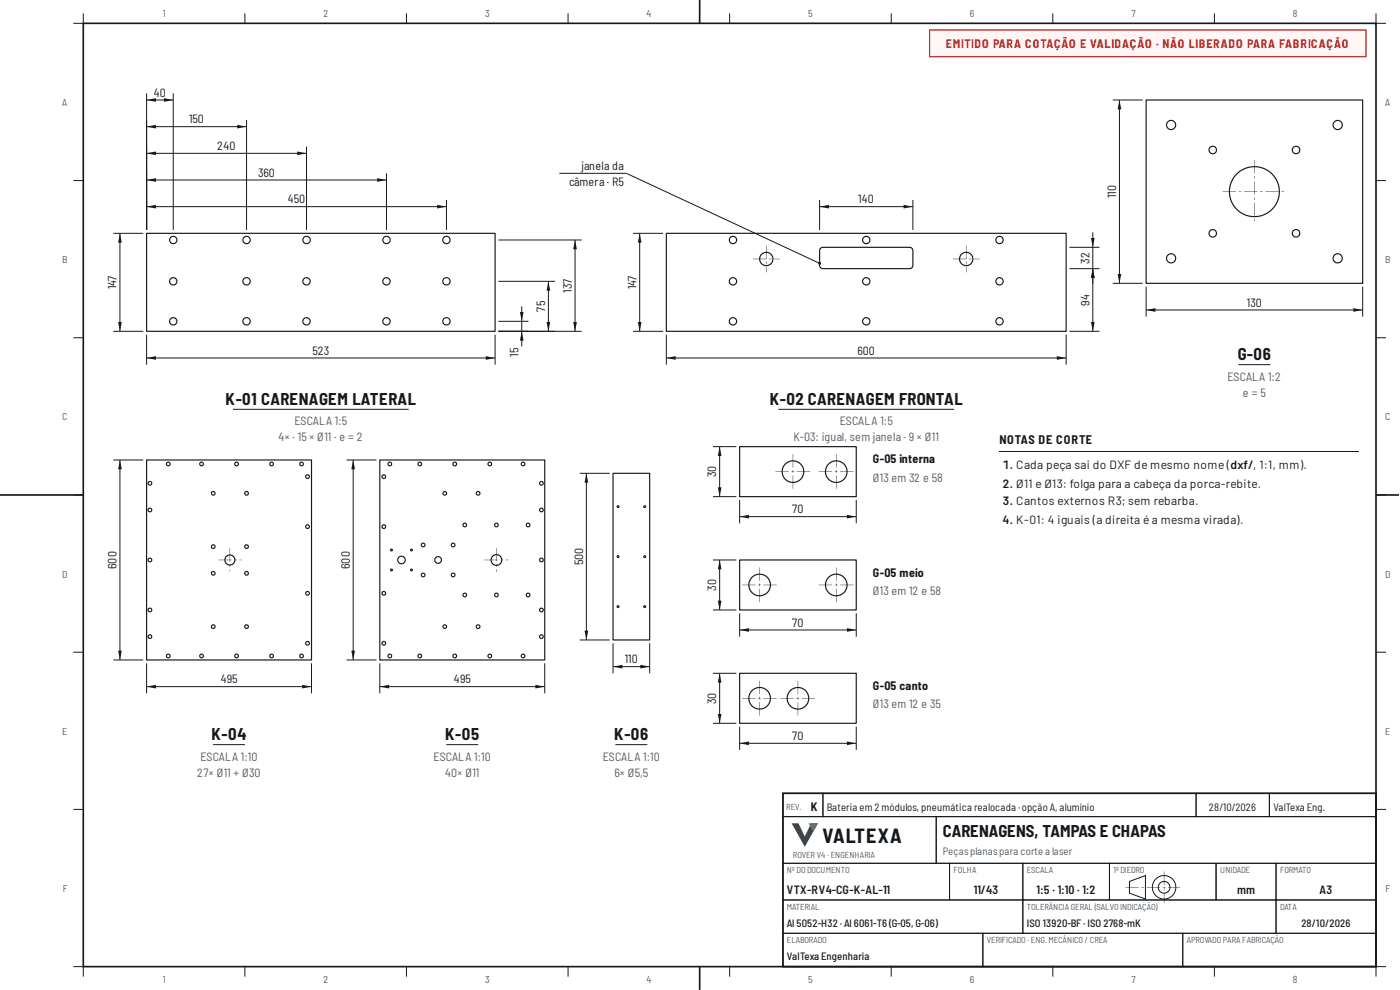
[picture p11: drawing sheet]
<svg xmlns="http://www.w3.org/2000/svg" width="420mm" height="297mm" viewBox="0 0 420 297" stroke-linecap="round" stroke-linejoin="round" font-family="sans-serif">
<defs><g id="words">
<text font-size="6" fill="#15191e" x="246.9" y="252.9">VALTEXA</text>
<g font-size="5" fill="#15191e">
<text x="371.5" y="108">G-06</text>
<text x="67.7" y="121.4">K-01 CARENAGEM LATERAL</text>
<text x="231" y="121.4">K-02 CARENAGEM FRONTAL</text>
<text x="63.5" y="222">K-04</text>
<text x="133.6" y="222">K-05</text>
<text x="184.4" y="222">K-06</text>
<text x="283" y="251.2">CARENAGENS, TAMPAS E CHAPAS</text>
</g>
<text font-size="3.7" fill="#15191e" x="300" y="133.4">NOTAS DE CORTE</text>
<text font-size="3.6" fill="#b3261e" x="283.9" y="14.5">EMITIDO PARA COTAÇÃO E VALIDAÇÃO · NÃO LIBERADO PARA FABRICAÇÃO</text>
<g font-size="3.6" fill="#15191e">
<text x="46.1" y="29">40</text>
<text x="56.7" y="37">150</text>
<text x="65.2" y="45">240</text>
<text x="77.5" y="53">360</text>
<text x="174.5" y="51">janela da</text>
<text x="170.8" y="55.9">câmera · R5</text>
<text x="335" y="59.5" transform="rotate(-90 335 59.5)">110</text>
<text x="86.4" y="61">450</text>
<text x="257.6" y="61">140</text>
<text x="327" y="79.1" transform="rotate(-90 327 79.1)">32</text>
<text x="35" y="86.8" transform="rotate(-90 35 86.8)">147</text>
<text x="171.6" y="87.8" transform="rotate(-90 171.6 87.8)">137</text>
<text x="191" y="86.8" transform="rotate(-90 191 86.8)">147</text>
<text x="163.6" y="93.5" transform="rotate(-90 163.6 93.5)">75</text>
<text x="327" y="91.7" transform="rotate(-90 327 91.7)">94</text>
<text x="374.2" y="92">130</text>
<text x="93.8" y="106.4">523</text>
<text x="155.6" y="107" transform="rotate(-90 155.6 107)">15</text>
<text x="257.3" y="106.4">600</text>
<text x="215" y="143.2" transform="rotate(-90 215 143.2)">30</text>
<text x="262" y="139">G-05 interna</text>
<text x="301" y="140.8">1. Cada peça sai do DXF de mesmo nome (dxf/, 1:1, mm).</text>
<text x="301" y="146.3">2. Ø11 e Ø13: folga para a cabeça da porca-rebite.</text>
<text x="237.8" y="154">70</text>
<text x="301" y="151.6">3. Cantos externos R3; sem rebarba.</text>
<text x="301" y="157.2">4. K-01: 4 iguais (a direita é a mesma virada).</text>
<text x="35" y="170.6" transform="rotate(-90 35 170.6)">600</text>
<text x="105" y="170.6" transform="rotate(-90 105 170.6)">600</text>
<text x="175" y="169.6" transform="rotate(-90 175 169.6)">500</text>
<text x="262" y="173">G-05 meio</text>
<text x="215" y="177.2" transform="rotate(-90 215 177.2)">30</text>
<text x="237.8" y="188">70</text>
<text x="187.5" y="199">110</text>
<text x="66.2" y="205">495</text>
<text x="136.2" y="205">495</text>
<text x="262" y="207">G-05 canto</text>
<text x="215" y="211.2" transform="rotate(-90 215 211.2)">30</text>
<text x="237.8" y="222">70</text>
<text x="243.3" y="243.2">K</text>
<text x="236.2" y="268.1">VTX-RV4-CG-K-AL-11</text>
<text x="292.3" y="268.1">11/43</text>
<text x="311.1" y="268.1">1:5 · 1:10 · 1:2</text>
<text x="371.4" y="268.1">mm</text>
<text x="396" y="268.1">A3</text>
</g>
<g font-size="3.6" fill="#505b66">
<text x="368.4" y="114.2">ESCALA 1:2</text>
<text x="373.1" y="119">e = 5</text>
<text x="88.4" y="127.6">ESCALA 1:5</text>
<text x="252.1" y="127.6">ESCALA 1:5</text>
<text x="83.6" y="132.4">4× · 15 × Ø11 · e = 2</text>
<text x="238.2" y="132.4">K-03: igual, sem janela · 9 × Ø11</text>
<text x="262" y="144.5">Ø13 em 32 e 58</text>
<text x="262" y="178.5">Ø13 em 12 e 58</text>
<text x="262" y="212.5">Ø13 em 12 e 35</text>
<text x="59.2" y="233">27× Ø11 + Ø30</text>
<text x="60.1" y="228.2">ESCALA 1:10</text>
<text x="130.1" y="228.2">ESCALA 1:10</text>
<text x="133.6" y="233">40× Ø11</text>
<text x="180.9" y="228.2">ESCALA 1:10</text>
<text x="184.5" y="233">6× Ø5,5</text>
</g>
<g font-size="3.2" fill="#15191e">
<text x="248.2" y="243.2">Bateria em 2 módulos, pneumática realocada ·opção A, alumínio</text>
<text x="362.9" y="243.2">28/10/2026</text>
<text x="382.2" y="243.2">ValTexa Eng.</text>
<text x="236.2" y="278.1">Al 5052-H32 · Al 6061-T6 (G-05, G-06)</text>
<text x="308.2" y="278.1">ISO 13920-BF · ISO 2768-mK</text>
<text x="390.6" y="278.1">28/10/2026</text>
<text x="236.2" y="288.1">ValTexa Engenharia</text>
</g>
<text font-size="3.2" fill="#505b66" x="283" y="256.6">Peçasplanaspara corte a laser</text>
<g font-size="3" fill="#505b66">
<text x="48.8" y="5">1</text>
<text x="97.1" y="5">2</text>
<text x="145.6" y="5">3</text>
<text x="194.1" y="5">4</text>
<text x="242.6" y="5">5</text>
<text x="291.1" y="5">6</text>
<text x="339.6" y="5">7</text>
<text x="388.1" y="5">8</text>
<text x="18.7" y="31.8">A</text>
<text x="415.7" y="31.8">A</text>
<text x="18.7" y="78.9">B</text>
<text x="415.7" y="78.9">B</text>
<text x="18.7" y="126.1">C</text>
<text x="415.7" y="126.1">C</text>
<text x="18.7" y="173.3">D</text>
<text x="415.7" y="173.3">D</text>
<text x="18.7" y="220.4">E</text>
<text x="415.7" y="220.4">E</text>
<text x="18.8" y="267.6">F</text>
<text x="415.8" y="267.6">F</text>
<text x="48.8" y="295">1</text>
<text x="97.1" y="295">2</text>
<text x="145.6" y="295">3</text>
<text x="194.1" y="295">4</text>
<text x="242.6" y="295">5</text>
<text x="291.1" y="295">6</text>
<text x="339.6" y="295">7</text>
<text x="388.1" y="295">8</text>
</g>
<g font-size="2.6" fill="#505b66">
<text x="236" y="242.9">REV.</text>
<text x="238" y="257.3">ROVER V4 · ENGENHARIA</text>
<text x="236.2" y="261.9">Nº DO DOCUMENTO</text>
<text x="286.2" y="261.9">FOLHA</text>
<text x="308.2" y="261.9">ESCALA</text>
<text x="334.2" y="261.9">1º DIEDRO</text>
<text x="366.2" y="261.9">UNIDADE</text>
<text x="384.2" y="261.9">FORMATO</text>
<text x="236.2" y="272.9">MATERIAL</text>
<text x="308.2" y="272.9">TOLERÂNCIA GERAL (SALVO INDICAÇÃO)</text>
<text x="384.2" y="272.9">DATA</text>
<text x="236.2" y="282.9">ELABORADO</text>
<text x="296.2" y="282.9">VERIFICADO · ENG. MECÂNICO / CREA</text>
<text x="356.2" y="282.9">APROVADO PARA FABRICAÇÃO</text>
</g>
</g></defs>
<path d="M25 7h388v283h-388zM210 0v7M0 148.5h25M413 148.5h6.9M210 290v7" fill="none" stroke="#15191e" stroke-width=".5"/>
<g fill="none" stroke="#15191e" stroke-width=".3">
<path d="M25 4v3h-3M73.5 4v3M122 4v3M170.5 4v3M219 4v3M267.5 4v3M316 4v3M364.5 4v3M413 4v3h3M22 54.2h3M413 54.2h3M22 101.3h3"/>
<path d="M413 101.3h3M22 148.5h3M413 148.5h3M22 195.7h3M413 195.7h3M22 242.8h3M413 242.8h3M22 290h3v3M73.5 290v3M122 290v3M170.5 290v3M219 290v3"/>
<path d="M267.5 290v3M316 290v3M364.5 290v3M416 290h-3v3"/>
</g>
<path d="M279 9h131v8h-131z" fill="#fff6f5"/>
<path d="M279 9h131v8h-131z" fill="none" stroke="#b3261e" stroke-width=".35"/>
<path d="M235 238h178v52h-178z" fill="none" stroke="#15191e" stroke-width=".5"/>
<path d="M235 238h12v7h-12zM247 238h112v7h-112zM359 238h22v7h-22zM381 238h32v7h-32zM235 245h46v14h-46z" fill="none" stroke="#15191e" stroke-width=".3"/>
<path d="M237.6 247h2.1l1.9 4 1.8-4h2.1l-3.9 7.1z" fill="#1d7443"/>
<path d="M242.7 247h2.8l-1.4 2.5z" fill="#38a46a"/>
<path d="M235 259h50v11h-50zM281 245h132v14h-132zM285 259h22v11h-22zM307 259h26v11h-26zM333 259h32v11h-32zM339 264.4l4.8-1.7v7l-4.8-1.7z" fill="none" stroke="#15191e" stroke-width=".3"/>
<path d="M337.8 266.1l4 .2zM342.6 266.1l.8 .2zM344.2 266.1l4 .2zM349 266.1l.8 .2zM350.6 266.1l3.6 .2z" fill="#15191e"/>
<g fill="none" stroke="#15191e" stroke-width=".3">
<circle cx="349.4" cy="266.2" r="1.76"/>
<circle cx="349.4" cy="266.2" r="3.5"/>
</g>
<path d="M349.3 261.5l.2 4zM349.3 266.3l.2 .8zM349.3 267.9l.2 3z" fill="#15191e"/>
<path d="M365 259h18v11h-18zM383 259h30v11h-30zM235 270h72v10h-72zM235 280h60v10h-60zM295 280h60v10h-60zM307 270h76v10h-76zM355 280h58v10h-58zM383 270h30v10h-30z" fill="none" stroke="#15191e" stroke-width=".3"/>
<path d="M44 70v29.4h104.6v-29.4zM50.9 96.4a1.1 1.1 0 0 0 2.2 0 1.1 1.1 0 0 0-2.2 0zM50.9 84.4a1.1 1.1 0 0 0 2.2 0 1.1 1.1 0 0 0-2.2 0zM50.9 72a1.1 1.1 0 0 0 2.2 0 1.1 1.1 0 0 0-2.2 0zM72.9 96.4a1.1 1.1 0 0 0 2.2 0 1.1 1.1 0 0 0-2.2 0zM72.9 84.4a1.1 1.1 0 0 0 2.2 0 1.1 1.1 0 0 0-2.2 0zM72.9 72a1.1 1.1 0 0 0 2.2 0 1.1 1.1 0 0 0-2.2 0zM90.9 96.4a1.1 1.1 0 0 0 2.2 0 1.1 1.1 0 0 0-2.2 0zM90.9 84.4a1.1 1.1 0 0 0 2.2 0 1.1 1.1 0 0 0-2.2 0zM90.9 72a1.1 1.1 0 0 0 2.2 0 1.1 1.1 0 0 0-2.2 0zM114.9 96.4a1.1 1.1 0 0 0 2.2 0 1.1 1.1 0 0 0-2.2 0zM114.9 84.4a1.1 1.1 0 0 0 2.2 0 1.1 1.1 0 0 0-2.2 0zM114.9 72a1.1 1.1 0 0 0 2.2 0 1.1 1.1 0 0 0-2.2 0zM132.9 96.4a1.1 1.1 0 0 0 2.2 0 1.1 1.1 0 0 0-2.2 0zM132.9 84.4a1.1 1.1 0 0 0 2.2 0 1.1 1.1 0 0 0-2.2 0zM132.9 72a1.1 1.1 0 0 0 2.2 0 1.1 1.1 0 0 0-2.2 0z" fill-rule="evenodd" fill="#fff"/>
<g fill="none" stroke="#15191e" stroke-width=".35">
<path d="M44 70h104.6v29.4h-104.6z"/>
<circle cx="52" cy="72" r="1.1"/>
<circle cx="74" cy="72" r="1.1"/>
<circle cx="92" cy="72" r="1.1"/>
<circle cx="116" cy="72" r="1.1"/>
<circle cx="134" cy="72" r="1.1"/>
<circle cx="52" cy="84.4" r="1.1"/>
<circle cx="52" cy="96.4" r="1.1"/>
<circle cx="74" cy="96.4" r="1.1"/>
<circle cx="74" cy="84.4" r="1.1"/>
<circle cx="92" cy="84.4" r="1.1"/>
<circle cx="92" cy="96.4" r="1.1"/>
<circle cx="116" cy="96.4" r="1.1"/>
<circle cx="116" cy="84.4" r="1.1"/>
<circle cx="134" cy="84.4" r="1.1"/>
<circle cx="134" cy="96.4" r="1.1"/>
</g>
<path d="M44 100.4v9M44 107.4h104.6M148.6 100.4v9" fill="none" stroke="#15191e" stroke-width=".3"/>
<g fill="#15191e">
<path d="M44 107.4l2.8-.6v1.1z"/>
<path d="M145.8 106.8l2.8 .6-2.8 .5z"/>
</g>
<path d="M34 70h9M36 70v29.4M34 99.4h9" fill="none" stroke="#15191e" stroke-width=".3"/>
<g fill="#15191e">
<path d="M36 70l.5 2.8h-1.1z"/>
<path d="M35.4 96.6h1.1l-.5 2.8z"/>
</g>
<path d="M44 28v41M44 30h8M52 28v41" fill="none" stroke="#15191e" stroke-width=".3"/>
<g fill="#15191e">
<path d="M44 30l2.8-.5v1.1z"/>
<path d="M49.2 29.5l2.8 .5-2.8 .6z"/>
</g>
<path d="M44 36v33M44 38h30M74 36v33" fill="none" stroke="#15191e" stroke-width=".3"/>
<g fill="#15191e">
<path d="M44 38l2.8-.5v1.1z"/>
<path d="M71.2 37.5l2.8 .5-2.8 .6z"/>
</g>
<path d="M44 44v25M44 46h48M92 44v25" fill="none" stroke="#15191e" stroke-width=".3"/>
<g fill="#15191e">
<path d="M44 46l2.8-.5v1.1z"/>
<path d="M89.2 45.5l2.8 .5-2.8 .6z"/>
</g>
<path d="M44 52v17M44 54h72M116 52v17" fill="none" stroke="#15191e" stroke-width=".3"/>
<g fill="#15191e">
<path d="M44 54l2.8-.5v1.1z"/>
<path d="M113.2 53.5l2.8 .5-2.8 .6z"/>
</g>
<path d="M44 60v9M44 62h90M134 60v9" fill="none" stroke="#15191e" stroke-width=".3"/>
<g fill="#15191e">
<path d="M44 62l2.8-.5v1.1z"/>
<path d="M131.2 61.5l2.8 .5-2.8 .6z"/>
</g>
<path d="M149.6 96.4h9M149.6 99.4h9M156.6 96.4v3" fill="none" stroke="#15191e" stroke-width=".3"/>
<g fill="#15191e">
<path d="M156 93.6h1.1l-.5 2.8z"/>
<path d="M156.6 99.4l.5 2.8h-1.1z"/>
</g>
<path d="M149.6 84.4h17M149.6 99.4h17M156.6 91.9v4.5M156.6 99.4v4.5M164.6 84.4v15" fill="none" stroke="#15191e" stroke-width=".3"/>
<g fill="#15191e">
<path d="M164.6 84.4l.5 2.8h-1.1z"/>
<path d="M164 96.6h1.1l-.5 2.8z"/>
</g>
<path d="M149.6 72h25M172.6 72v27.4M149.6 99.4h25" fill="none" stroke="#15191e" stroke-width=".3"/>
<g fill="#15191e">
<path d="M172.6 72l.5 2.8h-1.1z"/>
<path d="M172 96.6h1.1l-.5 2.8z"/>
</g>
<path d="M69.9 122.8h52.8" fill="none" stroke="#15191e" stroke-width=".3"/>
<path d="M200 70v29.4h120v-29.4zM218.9 96.4a1.1 1.1 0 0 0 2.2 0 1.1 1.1 0 0 0-2.2 0zM218.9 84.4a1.1 1.1 0 0 0 2.2 0 1.1 1.1 0 0 0-2.2 0zM218.9 72a1.1 1.1 0 0 0 2.2 0 1.1 1.1 0 0 0-2.2 0zM258.9 96.4a1.1 1.1 0 0 0 2.2 0 1.1 1.1 0 0 0-2.2 0zM258.9 84.4a1.1 1.1 0 0 0 2.2 0 1.1 1.1 0 0 0-2.2 0zM258.9 72a1.1 1.1 0 0 0 2.2 0 1.1 1.1 0 0 0-2.2 0zM298.9 96.4a1.1 1.1 0 0 0 2.2 0 1.1 1.1 0 0 0-2.2 0zM298.9 84.4a1.1 1.1 0 0 0 2.2 0 1.1 1.1 0 0 0-2.2 0zM298.9 72a1.1 1.1 0 0 0 2.2 0 1.1 1.1 0 0 0-2.2 0zM288 77.7a2 2 0 0 0 4 0 2 2 0 0 0-4 0zM228 77.7a2 2 0 0 0 4 0 2 2 0 0 0-4 0zM246.3 74.5l-.3 .7v4.4a.99 .99 0 0 0 1 1h26a.99 .99 0 0 0 1-1v-4.4a.99 .99 0 0 0-1-1h-26z" fill-rule="evenodd" fill="#fff"/>
<g fill="none" stroke="#15191e" stroke-width=".35">
<path d="M200 70h120v29.4h-120zM246.3 74.5l.7-.3h26a.99 .99 0 0 1 1 1v4.4a.99 .99 0 0 1-1 1h-26a.99 .99 0 0 1-1-1v-4.4z"/>
<circle cx="220" cy="72" r="1.1"/>
<circle cx="230" cy="77.7" r="2"/>
<circle cx="260" cy="72" r="1.1"/>
<circle cx="290" cy="77.7" r="2"/>
<circle cx="300" cy="72" r="1.1"/>
<circle cx="220" cy="84.4" r="1.1"/>
<circle cx="220" cy="96.4" r="1.1"/>
<circle cx="260" cy="96.4" r="1.1"/>
<circle cx="260" cy="84.4" r="1.1"/>
<circle cx="300" cy="84.4" r="1.1"/>
<circle cx="300" cy="96.4" r="1.1"/>
</g>
<g fill="#15191e">
<path d="M286 77.6l4 .2zM290.8 77.6l.8 .2zM292.4 77.6l1.6 .2z"/>
<path d="M289.9 73.7l.2 4zM289.9 78.5l.2 .8zM289.9 80.1l.2 1.6z"/>
<path d="M226 77.6l4 .2zM230.8 77.6l.8 .2zM232.4 77.6l1.6 .2z"/>
<path d="M229.9 73.7l.2 4zM229.9 78.5l.2 .8zM229.9 80.1l.2 1.6z"/>
</g>
<path d="M200 100.4v9M200 107.4h120M320 100.4v9" fill="none" stroke="#15191e" stroke-width=".3"/>
<g fill="#15191e">
<path d="M200 107.4l2.8-.6v1.1z"/>
<path d="M317.2 106.8l2.8 .6-2.8 .5z"/>
</g>
<path d="M190 70h9M192 70v29.4M190 99.4h9" fill="none" stroke="#15191e" stroke-width=".3"/>
<g fill="#15191e">
<path d="M192 70l.5 2.8h-1.1z"/>
<path d="M191.4 96.6h1.1l-.5 2.8z"/>
</g>
<path d="M246 60v9M246 62h28M274 60v9" fill="none" stroke="#15191e" stroke-width=".3"/>
<g fill="#15191e">
<path d="M246 62l2.8-.5v1.1z"/>
<path d="M271.2 61.5l2.8 .5-2.8 .6z"/>
</g>
<path d="M321 80.6h9M321 99.4h9M328 80.6v18.8" fill="none" stroke="#15191e" stroke-width=".3"/>
<g fill="#15191e">
<path d="M328 80.6l.5 2.8h-1.1z"/>
<path d="M327.4 96.6h1.1l-.5 2.8z"/>
</g>
<path d="M321 74.2h9M328 74.2v6.4" fill="none" stroke="#15191e" stroke-width=".3"/>
<g fill="#15191e">
<path d="M327.4 71.4h1.1l-.5 2.8z"/>
<path d="M328 80.6l.5 2.8h-1.1z"/>
</g>
<path d="M328 69.7v4.5M328 80.6v4.5" fill="none" stroke="#15191e" stroke-width=".3"/>
<circle cx="246" cy="79" r=".45" fill="#15191e"/>
<path d="M167.9 52h20.1l58 27M233.6 122.8h52.8" fill="none" stroke="#15191e" stroke-width=".3"/>
<path d="M344 30v55h65v-55zM350.1 77.5a1.4 1.4 0 0 0 2.8 0 1.4 1.4 0 0 0-2.8 0zM350.1 37.5a1.4 1.4 0 0 0 2.8 0 1.4 1.4 0 0 0-2.8 0zM400.1 77.5a1.4 1.4 0 0 0 2.8 0 1.4 1.4 0 0 0-2.8 0zM400.1 37.5a1.4 1.4 0 0 0 2.8 0 1.4 1.4 0 0 0-2.8 0zM362.9 70a1.13 1.13 0 0 0 2.2 0 1.13 1.13 0 0 0-2.2 0zM362.9 45a1.13 1.13 0 0 0 2.2 0 1.13 1.13 0 0 0-2.2 0zM387.9 70a1.13 1.13 0 0 0 2.2 0 1.13 1.13 0 0 0-2.2 0zM387.9 45a1.13 1.13 0 0 0 2.2 0 1.13 1.13 0 0 0-2.2 0zM369 57.5a7.5 7.5 0 0 0 15 0 7.5 7.5 0 0 0-15 0z" fill-rule="evenodd" fill="#fff"/>
<g fill="none" stroke="#15191e" stroke-width=".35">
<path d="M344 30h65v55h-65z"/>
<circle cx="351.5" cy="37.5" r="1.38"/>
<circle cx="401.5" cy="37.5" r="1.38"/>
<circle cx="364" cy="45" r="1.13"/>
<circle cx="376.5" cy="57.5" r="7.5"/>
<circle cx="389" cy="45" r="1.13"/>
<circle cx="351.5" cy="77.5" r="1.38"/>
<circle cx="364" cy="70" r="1.13"/>
<circle cx="389" cy="70" r="1.13"/>
<circle cx="401.5" cy="77.5" r="1.38"/>
</g>
<g fill="#15191e">
<path d="M367 57.4l4 .2zM371.8 57.4l.8 .2zM373.4 57.4l4 .2zM378.2 57.4l.8 .2zM379.8 57.4l4 .2zM384.6 57.4l.8 .2z"/>
<path d="M376.4 48l.2 4zM376.4 52.8l.2 .8zM376.4 54.4l.2 4zM376.4 59.2l.2 .8zM376.4 60.8l.2 4zM376.4 65.6l.2 .8z"/>
</g>
<path d="M344 86v9M344 93h65M409 86v9" fill="none" stroke="#15191e" stroke-width=".3"/>
<g fill="#15191e">
<path d="M344 93l2.8-.6v1.1z"/>
<path d="M406.2 92.4l2.8 .6-2.8 .5z"/>
</g>
<path d="M334 30h9M336 30v55M334 85h9" fill="none" stroke="#15191e" stroke-width=".3"/>
<g fill="#15191e">
<path d="M336 30l.5 2.8h-1.1z"/>
<path d="M335.4 82.2h1.1l-.5 2.8z"/>
</g>
<path d="M371.7 109.4h9.6" fill="none" stroke="#15191e" stroke-width=".3"/>
<path d="M44 138v60h49.5v-60zM49.9 139.2a.55 .55 0 0 0 1.1 0 .55 .55 0 0 0-1.1 0zM49.9 196.8a.55 .55 0 0 0 1.1 0 .55 .55 0 0 0-1.1 0zM59.9 139.2a.55 .55 0 0 0 1.1 0 .55 .55 0 0 0-1.1 0zM59.9 196.8a.55 .55 0 0 0 1.1 0 .55 .55 0 0 0-1.1 0zM70.4 139.2a.55 .55 0 0 0 1.1 0 .55 .55 0 0 0-1.1 0zM70.4 196.8a.55 .55 0 0 0 1.1 0 .55 .55 0 0 0-1.1 0zM80.9 139.2a.55 .55 0 0 0 1.1 0 .55 .55 0 0 0-1.1 0zM80.9 196.8a.55 .55 0 0 0 1.1 0 .55 .55 0 0 0-1.1 0zM89.9 139.2a.55 .55 0 0 0 1.1 0 .55 .55 0 0 0-1.1 0zM89.9 196.8a.55 .55 0 0 0 1.1 0 .55 .55 0 0 0-1.1 0zM91.7 193a.55 .55 0 0 0 1.1 0 .55 .55 0 0 0-1.1 0zM91.7 178a.55 .55 0 0 0 1.1 0 .55 .55 0 0 0-1.1 0zM91.7 158a.55 .55 0 0 0 1.1 0 .55 .55 0 0 0-1.1 0zM91.7 143a.55 .55 0 0 0 1.1 0 .55 .55 0 0 0-1.1 0zM44.4 191a.55 .55 0 0 0 1.1 0 .55 .55 0 0 0-1.1 0zM44.4 183a.55 .55 0 0 0 1.1 0 .55 .55 0 0 0-1.1 0zM44.4 168a.55 .55 0 0 0 1.1 0 .55 .55 0 0 0-1.1 0zM44.4 153a.55 .55 0 0 0 1.1 0 .55 .55 0 0 0-1.1 0zM44.4 145a.55 .55 0 0 0 1.1 0 .55 .55 0 0 0-1.1 0zM63.4 188a.55 .55 0 0 0 1.1 0 .55 .55 0 0 0-1.1 0zM63.4 148a.55 .55 0 0 0 1.1 0 .55 .55 0 0 0-1.1 0zM73.4 188a.55 .55 0 0 0 1.1 0 .55 .55 0 0 0-1.1 0zM73.4 148a.55 .55 0 0 0 1.1 0 .55 .55 0 0 0-1.1 0zM63.4 172a.55 .55 0 0 0 1.1 0 .55 .55 0 0 0-1.1 0zM63.4 164a.55 .55 0 0 0 1.1 0 .55 .55 0 0 0-1.1 0zM73.4 172a.55 .55 0 0 0 1.1 0 .55 .55 0 0 0-1.1 0zM73.4 164a.55 .55 0 0 0 1.1 0 .55 .55 0 0 0-1.1 0zM67.5 168a1.5 1.5 0 0 0 3 0 1.5 1.5 0 0 0-3 0z" fill-rule="evenodd" fill="#fff"/>
<g fill="none" stroke="#15191e" stroke-width=".35">
<path d="M44 138h49.5v60h-49.5z"/>
<circle cx="50.5" cy="139.2" r=".55"/>
<circle cx="60.5" cy="139.2" r=".55"/>
<circle cx="71" cy="139.2" r=".55"/>
<circle cx="81.5" cy="139.2" r=".55"/>
<circle cx="90.5" cy="139.2" r=".55"/>
<circle cx="45" cy="145" r=".55"/>
<circle cx="45" cy="153" r=".55"/>
<circle cx="64" cy="148" r=".55"/>
<circle cx="74" cy="148" r=".55"/>
<circle cx="92.3" cy="143" r=".55"/>
<circle cx="92.3" cy="158" r=".55"/>
<circle cx="45" cy="168" r=".55"/>
<circle cx="64" cy="164" r=".55"/>
<circle cx="64" cy="172" r=".55"/>
<circle cx="69" cy="168" r="1.5"/>
<circle cx="74" cy="164" r=".55"/>
<circle cx="74" cy="172" r=".55"/>
<circle cx="92.3" cy="178" r=".55"/>
<circle cx="45" cy="183" r=".55"/>
<circle cx="45" cy="191" r=".55"/>
<circle cx="50.5" cy="196.8" r=".55"/>
<circle cx="60.5" cy="196.8" r=".55"/>
<circle cx="64" cy="188" r=".55"/>
<circle cx="71" cy="196.8" r=".55"/>
<circle cx="74" cy="188" r=".55"/>
<circle cx="81.5" cy="196.8" r=".55"/>
<circle cx="90.5" cy="196.8" r=".55"/>
<circle cx="92.3" cy="193" r=".55"/>
</g>
<g fill="#15191e">
<path d="M65.5 167.9l4 .2zM70.3 167.9l.8 .2zM71.9 167.9l.6 .2z"/>
<path d="M68.9 164.5l.2 4zM68.9 169.3l.2 .8zM68.9 170.9l.2 .6z"/>
</g>
<path d="M44 199v9M93.5 199v9M44 206h49.5" fill="none" stroke="#15191e" stroke-width=".3"/>
<g fill="#15191e">
<path d="M44 206l2.8-.6v1.1z"/>
<path d="M90.7 205.4l2.8 .6-2.8 .5z"/>
</g>
<path d="M34 138h9M36 138v60M34 198h9" fill="none" stroke="#15191e" stroke-width=".3"/>
<g fill="#15191e">
<path d="M36 138l.5 2.8h-1.1z"/>
<path d="M35.4 195.2h1.1l-.5 2.8z"/>
</g>
<path d="M64 223.4h9.5" fill="none" stroke="#15191e" stroke-width=".3"/>
<path d="M114 138v60h49.5v-60zM156.4 139.2a.55 .55 0 0 0 1.1 0 .55 .55 0 0 0-1.1 0zM156.4 196.8a.55 .55 0 0 0 1.1 0 .55 .55 0 0 0-1.1 0zM146.4 139.2a.55 .55 0 0 0 1.1 0 .55 .55 0 0 0-1.1 0zM146.4 196.8a.55 .55 0 0 0 1.1 0 .55 .55 0 0 0-1.1 0zM135.9 139.2a.55 .55 0 0 0 1.1 0 .55 .55 0 0 0-1.1 0zM135.9 196.8a.55 .55 0 0 0 1.1 0 .55 .55 0 0 0-1.1 0zM125.4 139.2a.55 .55 0 0 0 1.1 0 .55 .55 0 0 0-1.1 0zM125.4 196.8a.55 .55 0 0 0 1.1 0 .55 .55 0 0 0-1.1 0zM116.4 139.2a.55 .55 0 0 0 1.1 0 .55 .55 0 0 0-1.1 0zM116.4 196.8a.55 .55 0 0 0 1.1 0 .55 .55 0 0 0-1.1 0zM114.6 193a.55 .55 0 0 0 1.1 0 .55 .55 0 0 0-1.1 0zM114.6 178a.55 .55 0 0 0 1.1 0 .55 .55 0 0 0-1.1 0zM114.6 158a.55 .55 0 0 0 1.1 0 .55 .55 0 0 0-1.1 0zM114.6 143a.55 .55 0 0 0 1.1 0 .55 .55 0 0 0-1.1 0zM161.9 191a.55 .55 0 0 0 1.1 0 .55 .55 0 0 0-1.1 0zM161.9 183a.55 .55 0 0 0 1.1 0 .55 .55 0 0 0-1.1 0zM161.9 168a.55 .55 0 0 0 1.1 0 .55 .55 0 0 0-1.1 0zM161.9 153a.55 .55 0 0 0 1.1 0 .55 .55 0 0 0-1.1 0zM161.9 145a.55 .55 0 0 0 1.1 0 .55 .55 0 0 0-1.1 0zM142.9 188a.55 .55 0 0 0 1.1 0 .55 .55 0 0 0-1.1 0zM142.9 148a.55 .55 0 0 0 1.1 0 .55 .55 0 0 0-1.1 0zM132.9 188a.55 .55 0 0 0 1.1 0 .55 .55 0 0 0-1.1 0zM132.9 148a.55 .55 0 0 0 1.1 0 .55 .55 0 0 0-1.1 0zM126.4 172.5a.55 .55 0 0 0 1.1 0 .55 .55 0 0 0-1.1 0zM126.4 163.5a.55 .55 0 0 0 1.1 0 .55 .55 0 0 0-1.1 0zM135.4 172.5a.55 .55 0 0 0 1.1 0 .55 .55 0 0 0-1.1 0zM135.4 163.5a.55 .55 0 0 0 1.1 0 .55 .55 0 0 0-1.1 0zM130.5 168a1 1 0 0 0 2 0 1 1 0 0 0-2 0zM138.9 178.5a.55 .55 0 0 0 1.1 0 .55 .55 0 0 0-1.1 0zM138.9 157.5a.55 .55 0 0 0 1.1 0 .55 .55 0 0 0-1.1 0zM148.4 178.5a.55 .55 0 0 0 1.1 0 .55 .55 0 0 0-1.1 0zM148.4 157.5a.55 .55 0 0 0 1.1 0 .55 .55 0 0 0-1.1 0zM157.9 178.5a.55 .55 0 0 0 1.1 0 .55 .55 0 0 0-1.1 0zM157.9 157.5a.55 .55 0 0 0 1.1 0 .55 .55 0 0 0-1.1 0zM147.4 168a1.6 1.6 0 0 0 3.2 0 1.6 1.6 0 0 0-3.2 0zM119.4 168a1.12 1.12 0 0 0 2.2 0 1.12 1.12 0 0 0-2.2 0zM123.2 165a.3 .3 0 0 0 .6 0 .3 .3 0 0 0-.6 0zM123.2 171a.3 .3 0 0 0 .6 0 .3 .3 0 0 0-.6 0zM117.2 165a.3 .3 0 0 0 .6 0 .3 .3 0 0 0-.6 0zM117.2 171a.3 .3 0 0 0 .6 0 .3 .3 0 0 0-.6 0z" fill-rule="evenodd" fill="#fff"/>
<g fill="none" stroke="#15191e" stroke-width=".35">
<path d="M114 138h49.5v60h-49.5z"/>
<circle cx="117" cy="139.2" r=".55"/>
<circle cx="126" cy="139.2" r=".55"/>
<circle cx="136.5" cy="139.2" r=".55"/>
<circle cx="147" cy="139.2" r=".55"/>
<circle cx="157" cy="139.2" r=".55"/>
<circle cx="115.2" cy="143" r=".55"/>
<circle cx="115.2" cy="158" r=".55"/>
<circle cx="133.5" cy="148" r=".55"/>
<circle cx="139.5" cy="157.5" r=".55"/>
<circle cx="143.5" cy="148" r=".55"/>
<circle cx="149" cy="157.5" r=".55"/>
<circle cx="158.5" cy="157.5" r=".55"/>
<circle cx="162.5" cy="145" r=".55"/>
<circle cx="162.5" cy="153" r=".55"/>
<circle cx="115.2" cy="178" r=".55"/>
<circle cx="117.5" cy="171" r=".28"/>
<circle cx="117.5" cy="165" r=".28"/>
<circle cx="120.5" cy="168" r="1.12"/>
<circle cx="123.5" cy="165" r=".28"/>
<circle cx="123.5" cy="171" r=".28"/>
<circle cx="127" cy="172.5" r=".55"/>
<circle cx="127" cy="163.5" r=".55"/>
<circle cx="131.5" cy="168" r="1"/>
<circle cx="136" cy="172.5" r=".55"/>
<circle cx="136" cy="163.5" r=".55"/>
<circle cx="139.5" cy="178.5" r=".55"/>
<circle cx="149" cy="178.5" r=".55"/>
<circle cx="149" cy="168" r="1.6"/>
<circle cx="158.5" cy="178.5" r=".55"/>
<circle cx="162.5" cy="168" r=".55"/>
<circle cx="115.2" cy="193" r=".55"/>
<circle cx="117" cy="196.8" r=".55"/>
<circle cx="126" cy="196.8" r=".55"/>
<circle cx="133.5" cy="188" r=".55"/>
<circle cx="136.5" cy="196.8" r=".55"/>
<circle cx="143.5" cy="188" r=".55"/>
<circle cx="147" cy="196.8" r=".55"/>
<circle cx="157" cy="196.8" r=".55"/>
<circle cx="162.5" cy="183" r=".55"/>
<circle cx="162.5" cy="191" r=".55"/>
</g>
<g fill="#15191e">
<path d="M145.4 167.9l4 .2zM150.2 167.9l.8 .2zM151.8 167.9l.8 .2z"/>
<path d="M148.9 164.4l.2 4zM148.9 169.2l.2 .8zM148.9 170.8l.2 .8z"/>
</g>
<path d="M114 199v9M163.5 199v9M114 206h49.5" fill="none" stroke="#15191e" stroke-width=".3"/>
<g fill="#15191e">
<path d="M114 206l2.8-.6v1.1z"/>
<path d="M160.7 205.4l2.8 .6-2.8 .5z"/>
</g>
<path d="M104 138h9M106 138v60M104 198h9" fill="none" stroke="#15191e" stroke-width=".3"/>
<g fill="#15191e">
<path d="M106 138l.5 2.8h-1.1z"/>
<path d="M105.4 195.2h1.1l-.5 2.8z"/>
</g>
<path d="M134 223.4h9.5" fill="none" stroke="#15191e" stroke-width=".3"/>
<path d="M184 142v50h11v-50zM185.2 182a.3 .3 0 0 0 .6 0 .3 .3 0 0 0-.6 0zM185.2 167a.3 .3 0 0 0 .6 0 .3 .3 0 0 0-.6 0zM185.2 152a.3 .3 0 0 0 .6 0 .3 .3 0 0 0-.6 0zM193.2 182a.3 .3 0 0 0 .6 0 .3 .3 0 0 0-.6 0zM193.2 167a.3 .3 0 0 0 .6 0 .3 .3 0 0 0-.6 0zM193.2 152a.3 .3 0 0 0 .6 0 .3 .3 0 0 0-.6 0z" fill-rule="evenodd" fill="#fff"/>
<g fill="none" stroke="#15191e" stroke-width=".35">
<path d="M184 142h11v50h-11z"/>
<circle cx="185.5" cy="152" r=".28"/>
<circle cx="193.5" cy="152" r=".28"/>
<circle cx="185.5" cy="167" r=".28"/>
<circle cx="193.5" cy="167" r=".28"/>
<circle cx="185.5" cy="182" r=".28"/>
<circle cx="193.5" cy="182" r=".28"/>
</g>
<path d="M184 193v9M184 200h11M195 193v9" fill="none" stroke="#15191e" stroke-width=".3"/>
<g fill="#15191e">
<path d="M184 200l2.8-.6v1.1z"/>
<path d="M192.2 199.4l2.8 .6-2.8 .5z"/>
</g>
<path d="M174 142h9M176 142v50M174 192h9" fill="none" stroke="#15191e" stroke-width=".3"/>
<g fill="#15191e">
<path d="M176 142l.5 2.8h-1.1z"/>
<path d="M175.4 189.2h1.1l-.5 2.8z"/>
</g>
<path d="M184.7 223.4h9.6" fill="none" stroke="#15191e" stroke-width=".3"/>
<path d="M222 134v15h35v-15zM234.8 141.5a3.2 3.2 0 0 0 6.4 0 3.2 3.2 0 0 0-6.4 0zM247.8 141.5a3.2 3.2 0 0 0 6.4 0 3.2 3.2 0 0 0-6.4 0z" fill-rule="evenodd" fill="#fff"/>
<g fill="none" stroke="#15191e" stroke-width=".35">
<path d="M222 134h35v15h-35z"/>
<circle cx="238" cy="141.5" r="3.2"/>
<circle cx="251" cy="141.5" r="3.2"/>
</g>
<g fill="#15191e">
<path d="M232.7 141.4l4 .2zM237.5 141.4l.8 .2zM239.1 141.4l4 .2z"/>
<path d="M237.9 136.2l.2 4zM237.9 141l.2 .8zM237.9 142.6l.2 4z"/>
<path d="M245.7 141.4l4 .2zM250.5 141.4l.8 .2zM252.1 141.4l4 .2z"/>
<path d="M250.9 136.2l.2 4zM250.9 141l.2 .8zM250.9 142.6l.2 4z"/>
</g>
<path d="M222 150v7M222 155h35M257 150v7" fill="none" stroke="#15191e" stroke-width=".3"/>
<g fill="#15191e">
<path d="M222 155l2.8-.6v1.1z"/>
<path d="M254.2 154.4l2.8 .6-2.8 .5z"/>
</g>
<path d="M214 134h7M216 134v15M214 149h7" fill="none" stroke="#15191e" stroke-width=".3"/>
<g fill="#15191e">
<path d="M216 134l.5 2.8h-1.1z"/>
<path d="M215.4 146.2h1.1l-.5 2.8z"/>
</g>
<path d="M222 168v15h35v-15zM224.8 175.5a3.2 3.2 0 0 0 6.4 0 3.2 3.2 0 0 0-6.4 0zM247.8 175.5a3.2 3.2 0 0 0 6.4 0 3.2 3.2 0 0 0-6.4 0z" fill-rule="evenodd" fill="#fff"/>
<g fill="none" stroke="#15191e" stroke-width=".35">
<path d="M222 168h35v15h-35z"/>
<circle cx="228" cy="175.5" r="3.2"/>
<circle cx="251" cy="175.5" r="3.2"/>
</g>
<g fill="#15191e">
<path d="M222.7 175.4l4 .2zM227.5 175.4l.8 .2zM229.1 175.4l4 .2z"/>
<path d="M227.9 170.2l.2 4zM227.9 175l.2 .8zM227.9 176.6l.2 4z"/>
<path d="M245.7 175.4l4 .2zM250.5 175.4l.8 .2zM252.1 175.4l4 .2z"/>
<path d="M250.9 170.2l.2 4zM250.9 175l.2 .8zM250.9 176.6l.2 4z"/>
</g>
<path d="M222 184v7M222 189h35M257 184v7" fill="none" stroke="#15191e" stroke-width=".3"/>
<g fill="#15191e">
<path d="M222 189l2.8-.6v1.1z"/>
<path d="M254.2 188.4l2.8 .6-2.8 .5z"/>
</g>
<path d="M214 168h7M216 168v15M214 183h7" fill="none" stroke="#15191e" stroke-width=".3"/>
<g fill="#15191e">
<path d="M216 168l.5 2.8h-1.1z"/>
<path d="M215.4 180.2h1.1l-.5 2.8z"/>
</g>
<path d="M222 202v15h35v-15zM224.8 209.5a3.2 3.2 0 0 0 6.4 0 3.2 3.2 0 0 0-6.4 0zM236.3 209.5a3.2 3.2 0 0 0 6.4 0 3.2 3.2 0 0 0-6.4 0z" fill-rule="evenodd" fill="#fff"/>
<g fill="none" stroke="#15191e" stroke-width=".35">
<path d="M222 202h35v15h-35z"/>
<circle cx="228" cy="209.5" r="3.2"/>
<circle cx="239.5" cy="209.5" r="3.2"/>
</g>
<g fill="#15191e">
<path d="M222.7 209.4l4 .2zM227.5 209.4l.8 .2zM229.1 209.4l4 .2z"/>
<path d="M227.9 204.2l.2 4zM227.9 209l.2 .8zM227.9 210.6l.2 4z"/>
<path d="M234.2 209.4l4 .2zM239 209.4l.8 .2zM240.6 209.4l4 .2z"/>
<path d="M239.4 204.2l.2 4zM239.4 209l.2 .8zM239.4 210.6l.2 4z"/>
</g>
<path d="M222 218v7M257 218v7M222 223h35" fill="none" stroke="#15191e" stroke-width=".3"/>
<g fill="#15191e">
<path d="M222 223l2.8-.6v1.1z"/>
<path d="M254.2 222.4l2.8 .6-2.8 .5z"/>
</g>
<path d="M214 202h7M214 217h7M216 202v15" fill="none" stroke="#15191e" stroke-width=".3"/>
<g fill="#15191e">
<path d="M216 202l.5 2.8h-1.1z"/>
<path d="M215.4 214.2h1.1l-.5 2.8z"/>
</g>
<path d="M300 135.3h108" fill="none" stroke="#15191e" stroke-width=".3"/>
<use href="#words"/>
</svg>
